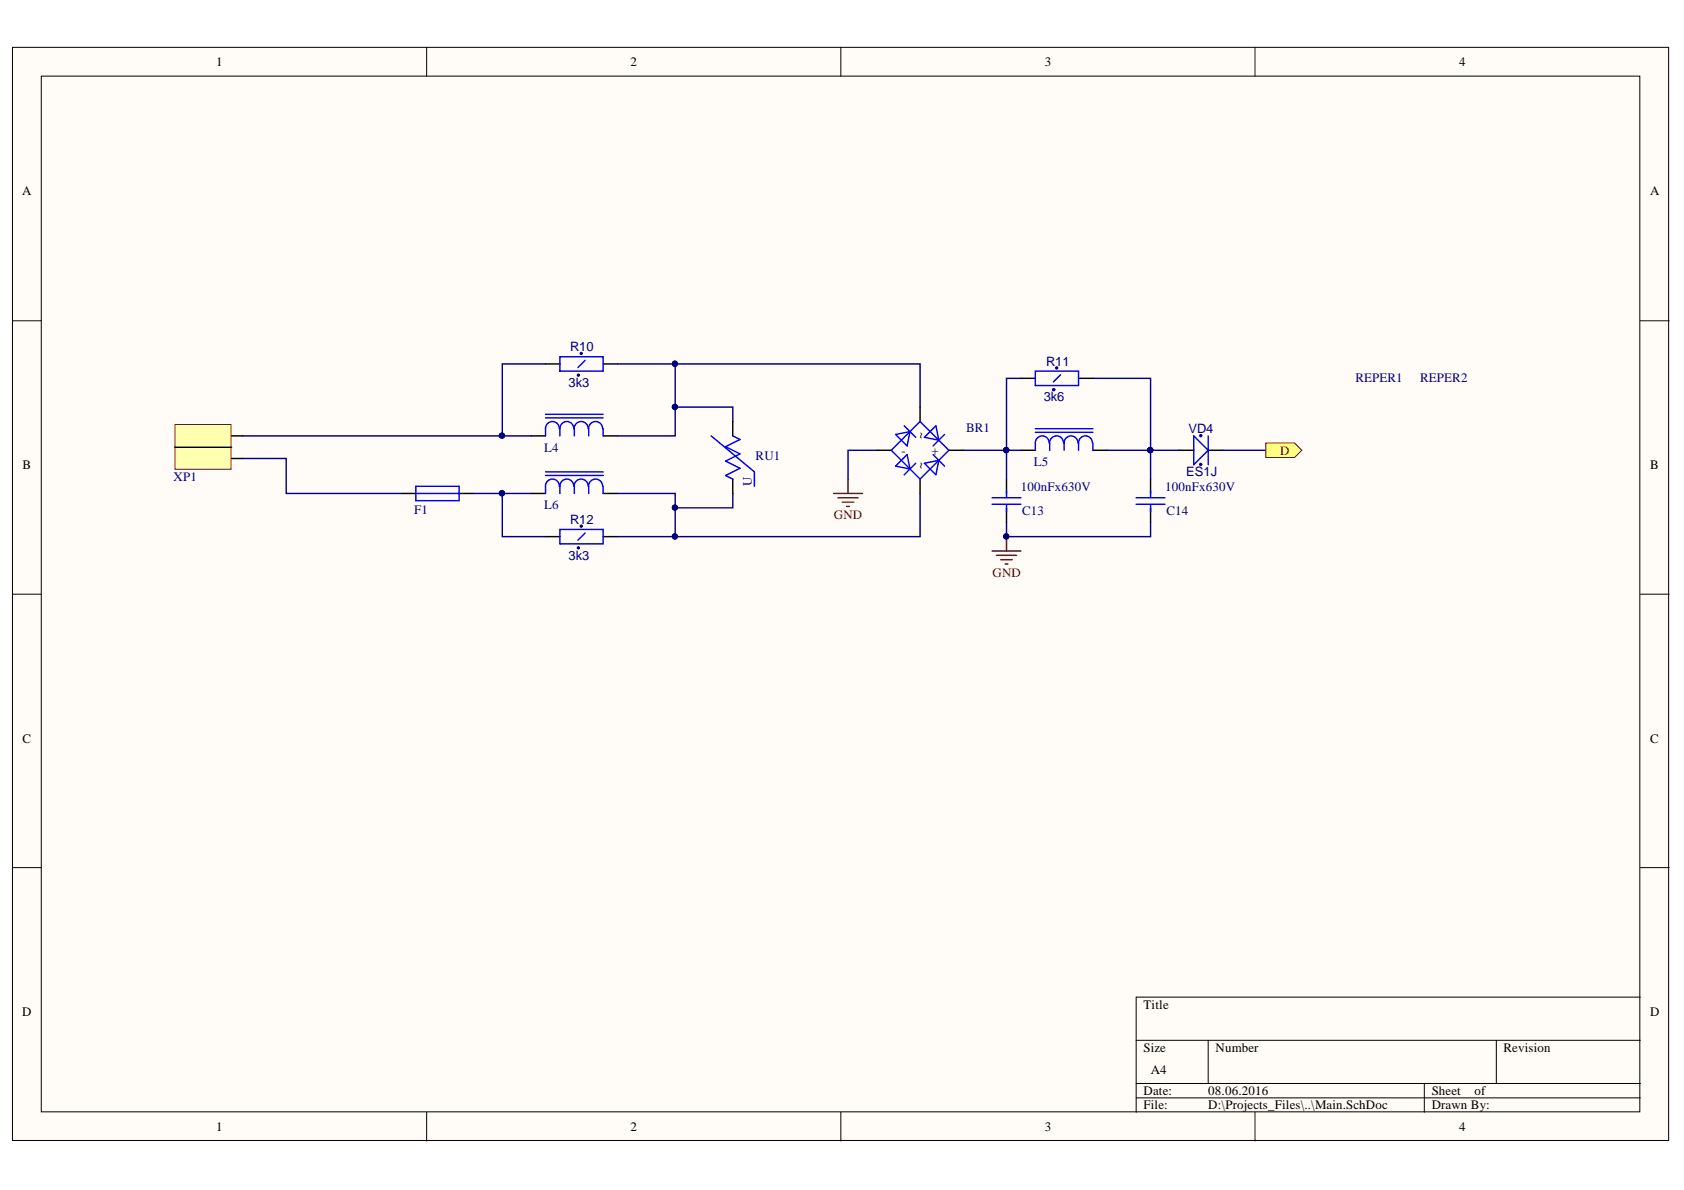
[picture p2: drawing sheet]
<svg xmlns="http://www.w3.org/2000/svg" width="297mm" height="210mm" viewBox="0 0 297 210" stroke-linecap="round" stroke-linejoin="round" font-family="sans-serif">
<defs><g id="words">
<g font-size="2.3">
<text x="38.1" y="11.7">1</text>
<text x="111.2" y="11.7">2</text>
<text x="184.3" y="11.7">3</text>
<text x="257.4" y="11.7">4</text>
<text x="3.9" y="34.5">A</text>
<text x="291.1" y="34.5">A</text>
<text x="163.1" y="77.4" transform="rotate(-90 163.1 77.4)">~</text>
<text x="4" y="82.7">B</text>
<text x="159" y="80.2">-</text>
<text x="163.1" y="82.7" transform="rotate(-90 163.1 82.7)">~</text>
<text x="164.3" y="80.2">+</text>
<text x="291.1" y="82.7">B</text>
<text x="4" y="131">C</text>
<text x="291.1" y="131">C</text>
<text x="3.9" y="179.2">D</text>
<text x="201.7" y="177.9">Title</text>
<text x="291.1" y="179.2">D</text>
<text x="201.7" y="185.6">Size</text>
<text x="214.4" y="185.6">Number</text>
<text x="265.2" y="185.6">Revision</text>
<text x="203" y="189.4">A4</text>
<text x="201.7" y="193.2">Date:</text>
<text x="201.7" y="195.7">File:</text>
<text x="213.1" y="193.2">08.06.2016</text>
<text x="213.1" y="195.7">D:\Projects_Files\..\Main.SchDoc</text>
<text x="252.5" y="193.2">Sheet</text>
<text x="252.5" y="195.7">Drawn By:</text>
<text x="260.1" y="193.2">of</text>
<text x="38.1" y="199.5">1</text>
<text x="111.2" y="199.5">2</text>
<text x="184.3" y="199.5">3</text>
<text x="257.4" y="199.5">4</text>
</g>
<g font-size="2.3" fill="#000080">
<text x="100.6" y="61.9">R10</text>
<text x="184.5" y="64.5">R11</text>
<text x="100.3" y="68.3">3k3</text>
<text x="184.1" y="70.8">3k6</text>
<text x="239.1" y="67.4">REPER1</text>
<text x="250.5" y="67.4">REPER2</text>
<text x="170.4" y="76.1">BR1</text>
<text x="209.7" y="76.4">VD4</text>
<text x="96" y="79.7">L4</text>
<text x="133.3" y="81.2">RU1</text>
<text x="182.3" y="82.2">L5</text>
<text x="209.2" y="84">ES1J</text>
<text x="30.6" y="84.9">XP1</text>
<text x="96" y="89.8">L6</text>
<text x="132.6" y="85.8" transform="rotate(-90 132.6 85.8)">U</text>
<text x="180.1" y="86.5">100nFx630V</text>
<text x="205.5" y="86.5">100nFx630V</text>
<text x="73.1" y="90.6">F1</text>
<text x="100.6" y="92.4">R12</text>
<text x="180.3" y="90.9">C13</text>
<text x="205.8" y="90.9">C14</text>
<text x="100.3" y="98.8">3k3</text>
</g>
<g font-size="2.3" fill="#800000">
<text x="225.8" y="80.2">D</text>
<text x="147.1" y="91.6">GND</text>
<text x="175.1" y="101.7">GND</text>
</g>
</g></defs>
<g fill="#fffcf8" stroke="#000" stroke-width=".18">
<path d="M2.2 8.4h292.1v192.8h-292.1z"/>
<path d="M7.3 13.4h281.9v182.7h-281.9z"/>
</g>
<g fill="none" stroke="#000" stroke-width=".18">
<path d="M75.3 8.4v5M148.3 8.4v5M221.4 8.4v5M2.2 56.6h5.1M289.3 56.6h5.1M2.2 104.8h5.1M289.3 104.8h5.1M2.2 153h5.1M289.3 153h5.1M289.3 175.9h-88.9v20.3M75.3 196.2v5.1M148.3 196.2v5.1"/>
<path d="M200.4 183.5h88.9M200.4 191.1h88.9M200.4 193.7h88.9M213.1 183.5v7.6M221.4 196.2v5.1M251.2 191.1v5.1M263.9 183.5v7.6"/>
</g>
<g fill="none" stroke="#000" stroke-width=".25">
<path d="M93.7 76.9h2.5M96.2 64.2h2.6M106.4 76.9h2.5M106.4 64.2h2.5M180.1 79.4h2.5M180.1 66.7h2.5M190.2 66.7h2.6M192.8 79.4h2.5M208 79.4h2.6M213.1 79.4h2.6M93.7 87h2.5M96.2 94.7h2.6"/>
<path d="M106.4 87h2.5M106.4 94.7h2.5M177.5 84.5v2.5M177.5 89.6v2.5M202.9 84.5v2.5M202.9 89.6v2.5"/>
</g>
<g fill="none" stroke="#00f" stroke-width=".25">
<path d="M96.2 73.1h10.2M96.2 73.7h10.2M98.7 75.6a1.22 1.22 0 0 0-1.3-1.3 1.22 1.22 0 0 0-1.2 1.3v1.3M98.8 62.9h7.6v2.6h-7.6zM101.2 75.6a1.22 1.22 0 0 0-1.2-1.3 1.22 1.22 0 0 0-1.2 1.3v1.3M103.2 63.6l-1.3 1.2M103.7 75.6a1.23 1.23 0 0 0-1.2-1.3 1.23 1.23 0 0 0-1.2 1.3v1.3M103.8 75.6v1.3M106.3 75.6a1.23 1.23 0 0 0-1.3-1.3 1.23 1.23 0 0 0-1.2 1.3M106.4 75.6v1.3M182.6 65.5h7.6v2.5h-7.6zM182.6 75.6h10.2"/>
<path d="M182.6 76.3h10.2M185.1 78.2a1.22 1.22 0 0 0-1.3-1.3 1.22 1.22 0 0 0-1.2 1.3v1.2M185.2 78.2v1.2M187.1 66.1l-1.3 1.3M187.6 78.2a1.23 1.23 0 0 0-1.2-1.3 1.23 1.23 0 0 0-1.3 1.3M190.1 78.2a1.22 1.22 0 0 0-1.2-1.3 1.22 1.22 0 0 0-1.2 1.3v1.2M192.7 78.2a1.22 1.22 0 0 0-1.2-1.3 1.22 1.22 0 0 0-1.3 1.3v1.2M192.8 78.2v1.2M210.6 76.9l2.5 2.5-2.5 2.6zM213.1 76.9v5.1M96.2 83.2h10.2M96.2 83.9h10.2"/>
<path d="M98.7 85.8a1.22 1.22 0 0 0-1.3-1.3 1.22 1.22 0 0 0-1.2 1.3v1.2M98.8 93.4h7.6v2.5h-7.6zM101.2 85.8a1.22 1.22 0 0 0-1.2-1.3 1.22 1.22 0 0 0-1.2 1.3v1.2M103.2 94l-1.3 1.3M103.7 85.8a1.23 1.23 0 0 0-1.2-1.3 1.23 1.23 0 0 0-1.2 1.3v1.2M103.8 85.8v1.2M106.3 85.8a1.23 1.23 0 0 0-1.3-1.3 1.23 1.23 0 0 0-1.2 1.3M106.4 85.8v1.2M175 87.8h5.1M175 88.9h5.1M177.5 86.6v1.2M177.5 89.1v1.2"/>
<path d="M200.4 87.8h5.1M200.4 88.9h5.1M202.9 86.6v1.2M202.9 89.1v1.2"/>
</g>
<g fill="#000080" stroke="#000080" stroke-width=".18">
<circle cx="102" cy="66.2" r=".2"/>
<circle cx="102.5" cy="62.3" r=".2"/>
<circle cx="102" cy="96.6" r=".2"/>
<circle cx="102.5" cy="92.8" r=".2"/>
<circle cx="119" cy="71.8" r=".46"/>
<circle cx="119" cy="89.5" r=".46"/>
<circle cx="119" cy="64.2" r=".46"/>
<circle cx="185.9" cy="68.7" r=".22"/>
<circle cx="186.4" cy="64.9" r=".21"/>
<circle cx="177.5" cy="79.4" r=".46"/>
<circle cx="202.9" cy="79.4" r=".47"/>
<circle cx="177.5" cy="94.6" r=".46"/>
<circle cx="211.8" cy="81.9" r=".2"/>
<circle cx="211.8" cy="76.9" r=".21"/>
</g>
<path d="M119.1 71.8h10.2v2.5M119.1 64.2h43.2v7.6M154.7 79.4h-5.1v5.1M169.9 79.4h7.6v5.1M180.1 66.7h-2.6v12.7h2.6M192.8 66.7h10.1v12.7h-7.6M208 79.4h-5.1v5.1M215.7 79.4h7.6M129.3 87v2.6h-10.2M177.5 92.1v2.6h25.4v-2.6" fill="none" stroke="#000080" stroke-width=".25"/>
<path d="M147 87h5.1M147.8 87.8h3.6M148.6 88.6h2M149.3 89.3h.5M149.6 84.5v2.5M175 97.2h5.1M175.8 98h3.5M176.5 98.7h2.1M177.3 99.5h.5M177.5 94.7v2.5" fill="none" stroke="#800000" stroke-width=".25"/>
<path d="M223.3 78.2h5.1l1.2 1.2-1.2 1.3h-5.1z" fill-rule="evenodd" fill="#ffff80" stroke="#800000" stroke-width=".18"/>
<path d="M129.3 74.3v2.6M154.7 79.4h2.5M162.3 71.8v2.5M167.4 79.4h2.5M70.8 87h2.6M81 87h2.5M129.3 84.5v2.5M162.3 84.5v2.5" fill="none" stroke="#000" stroke-width=".25"/>
<g fill="none" stroke="#00f" stroke-width=".25">
<path d="M125.4 76.9l7.7 6.3v2.6M129.3 76.9l1.2 .6-2.5 1.3 2.5 1.3-2.5 1.2 2.5 1.3-2.5 1.3 1.3 .6M157.2 79.4l5.1-5.1 5.1 5.1-5.1 5.1zM158 76.6l2.5-.5-.5 2.6zM159.5 75.1l2 2M163.1 77.1l2-2 .5 2.5zM166.6 76.6l-2 2.1M73.4 85.8h7.6v2.5h-7.6zM73.4 87h7.6M158 82.2l2-2 .5 2.5zM161.5 81.7l-2 2M163.1 81.7l2.5-.5-.5 2.5z"/>
<path d="M164.6 80.2l2 2"/>
</g>
<path d="M108.9 64.2h10.2v12.7h-10.2M108.9 87h10.2v7.7h-10.2M162.3 87v7.7h-43.2" fill="none" stroke="#000080" stroke-width=".25"/>
<g fill="#000080" stroke="#000080" stroke-width=".18">
<circle cx="119" cy="94.6" r=".46"/>
<circle cx="119" cy="89.5" r=".46"/>
<circle cx="119" cy="64.2" r=".46"/>
<circle cx="119" cy="71.8" r=".46"/>
</g>
<path d="M30.9 74.9h9.8v7.9h-9.8z" fill="#ffffb0" stroke="#800000" stroke-width=".18"/>
<path d="M30.9 78.9h9.9M40.8 76.9h2.1M40.8 80.9h2.1" fill="none" stroke="#000" stroke-width=".25"/>
<path d="M42.9 76.9h45.7M96.2 64.2h-7.6v12.7h5.1M42.9 80.9h7.6v6.1h20.3M83.5 87h10.2M88.6 87v7.7h7.6" fill="none" stroke="#000080" stroke-width=".25"/>
<g fill="#000080" stroke="#000080" stroke-width=".18">
<circle cx="88.5" cy="87" r=".47"/>
<circle cx="88.5" cy="76.8" r=".46"/>
</g>
<use href="#words"/>
</svg>
